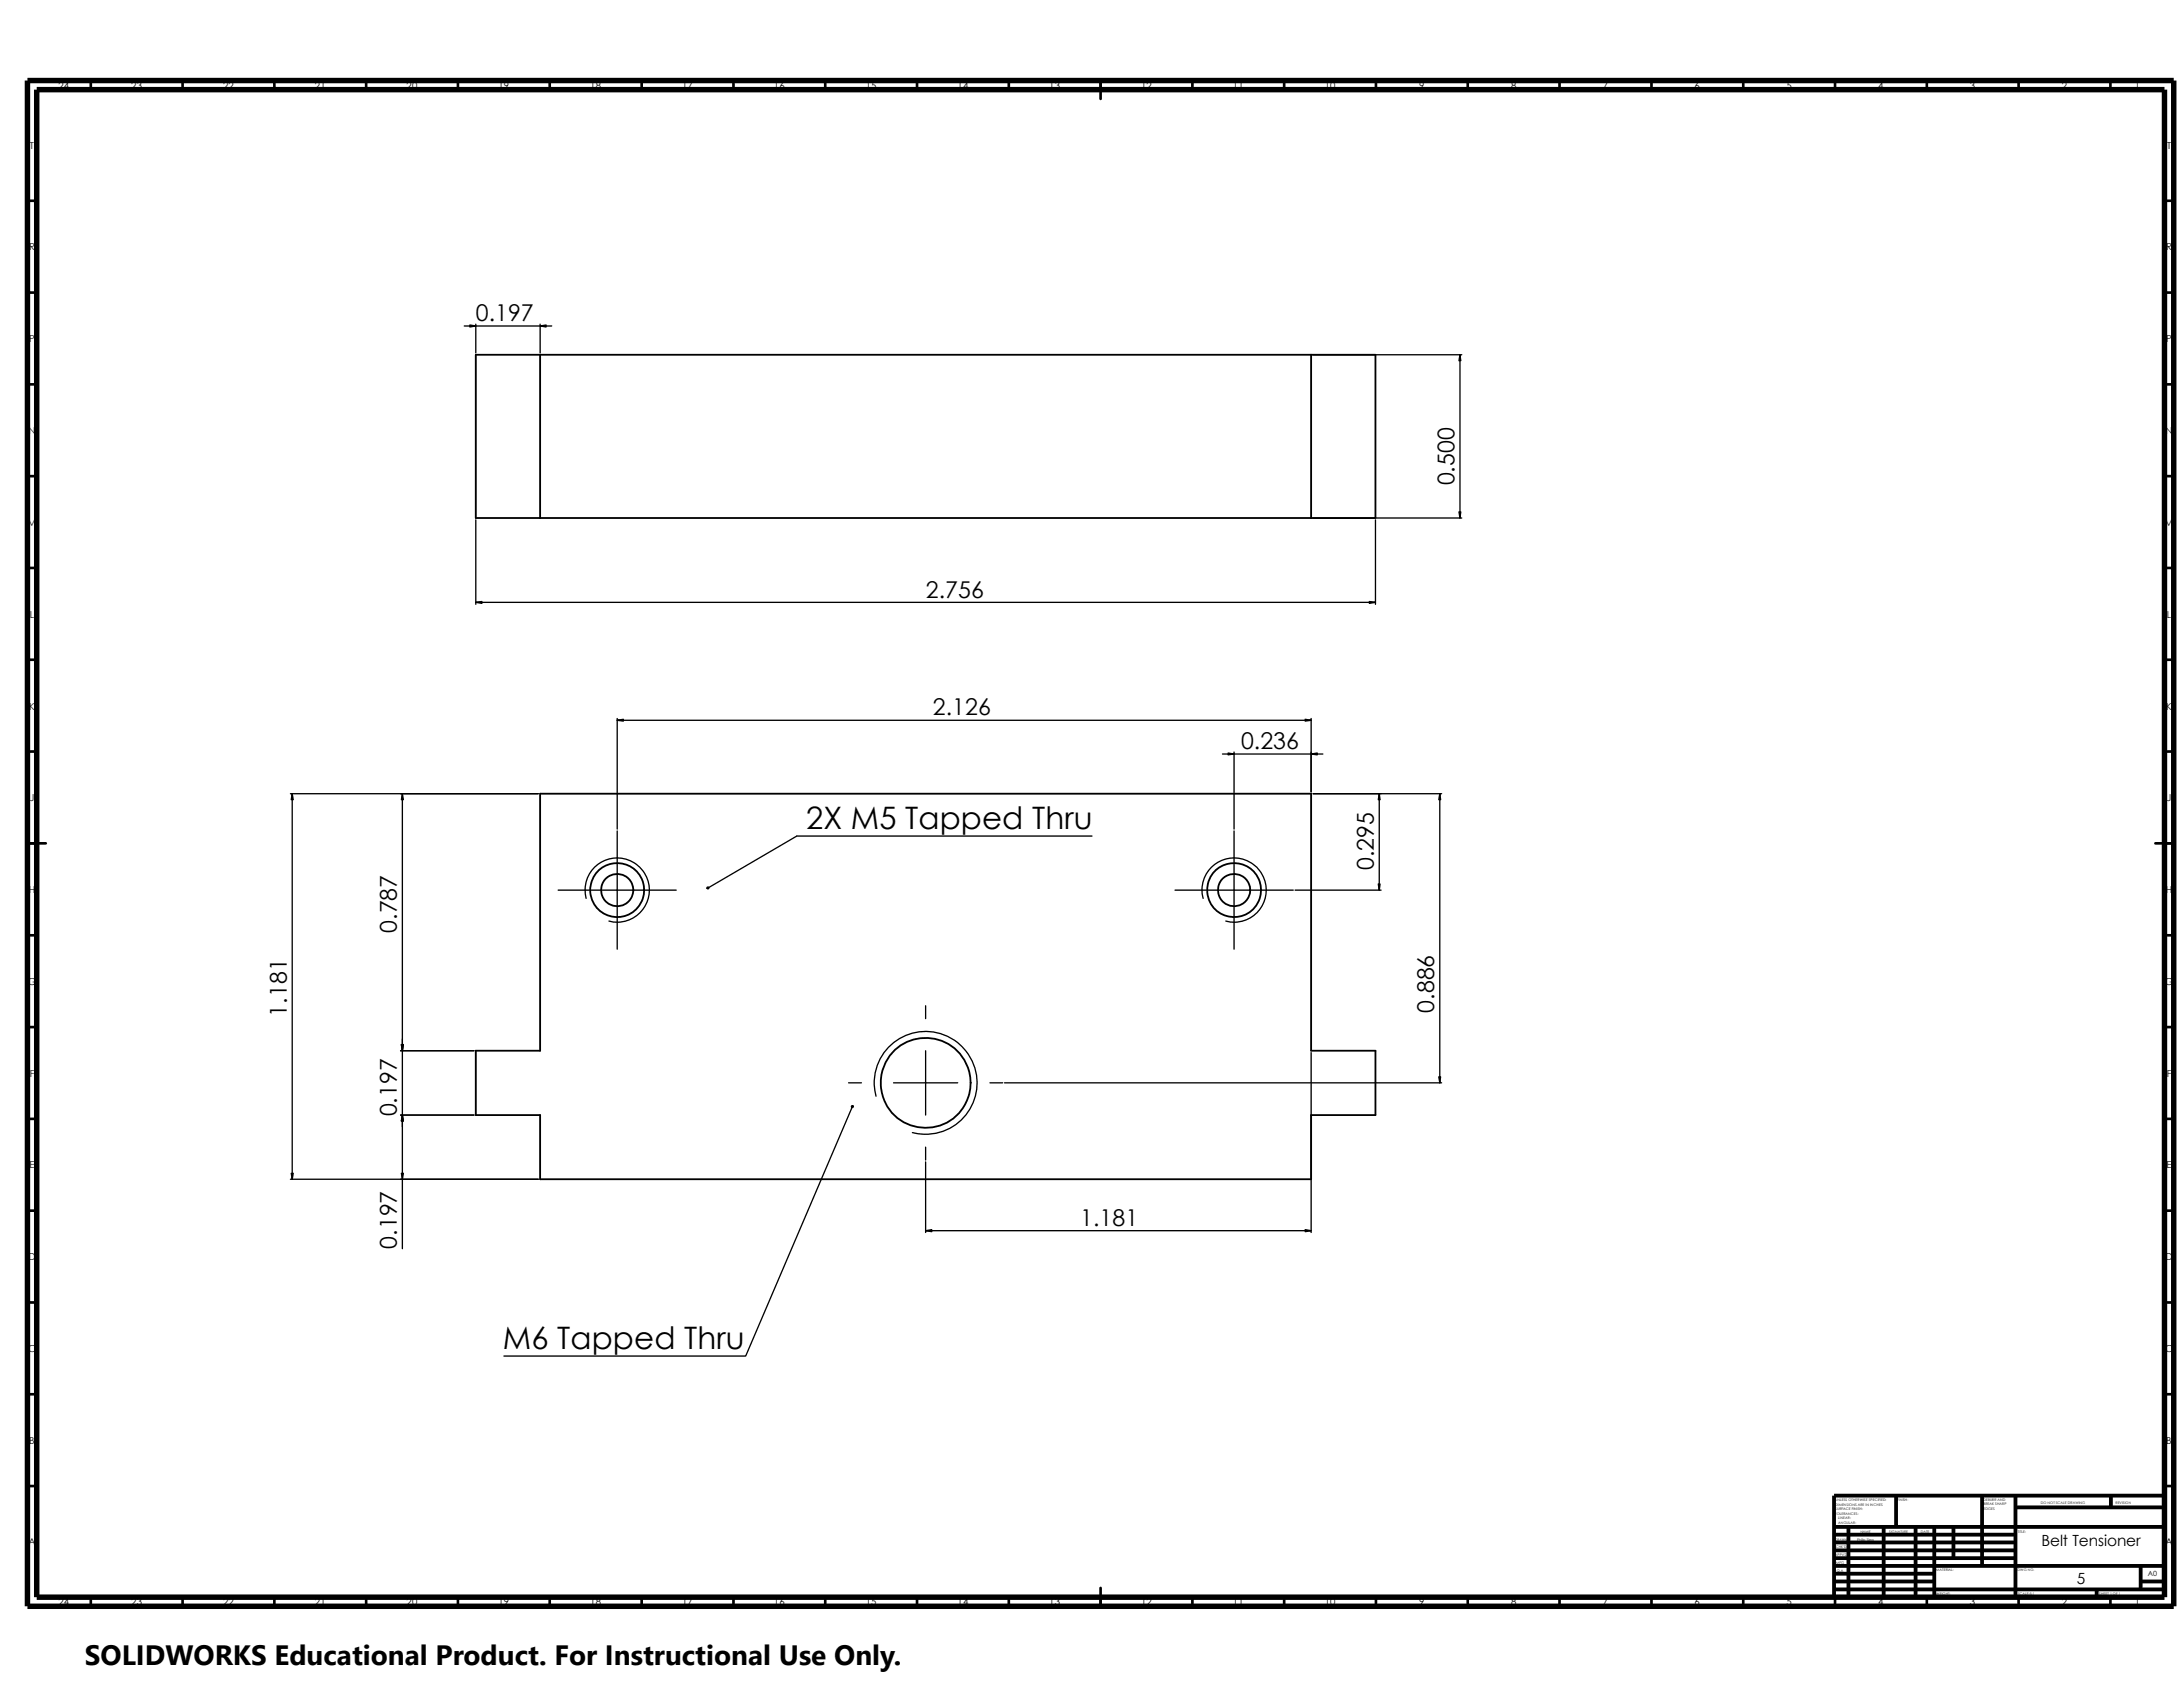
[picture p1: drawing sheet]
<svg xmlns="http://www.w3.org/2000/svg" width="279mm" height="216mm" viewBox="0 0 279 216" stroke-linecap="round" stroke-linejoin="round" font-family="sans-serif">
<defs><g id="words">
<g font-size="4">
<text x="103.2" y="106.1">2X M5 Tapped Thru</text>
<text x="64.4" y="172.7">M6 Tapped Thru</text>
</g>
<text font-size="3.6" x="10.9" y="213">SOLIDWORKS Educational Product. For Instructional Use Only.</text>
<g font-size="3">
<text x="60.9" y="41.1">0.197</text>
<text x="186.2" y="62.1" transform="rotate(-90 186.2 62.1)">0.500</text>
<text x="118.5" y="76.5">2.756</text>
<text x="119.4" y="91.6">2.126</text>
<text x="158.8" y="95.9">0.236</text>
<text x="175.8" y="111.4" transform="rotate(-90 175.8 111.4)">0.295</text>
<text x="50.8" y="119.4" transform="rotate(-90 50.8 119.4)">0.787</text>
<text x="36.7" y="130.1" transform="rotate(-90 36.7 130.1)">1.181</text>
<text x="183.6" y="129.6" transform="rotate(-90 183.6 129.6)">0.886</text>
<text x="50.8" y="142.9" transform="rotate(-90 50.8 142.9)">0.197</text>
<text x="50.8" y="159.8" transform="rotate(-90 50.8 159.8)">0.197</text>
<text x="138.3" y="156.9">1.181</text>
</g>
<g font-size="2">
<text x="261.3" y="197.8">Belt Tensioner</text>
<text x="265.8" y="202.7">5</text>
</g>
<g font-size="1.2">
<text x="7.5" y="11.4">24</text>
<text x="16.8" y="11.4">23</text>
<text x="28.6" y="11.4">22</text>
<text x="40.3" y="11.4">21</text>
<text x="52" y="11.4">20</text>
<text x="63.8" y="11.4">19</text>
<text x="75.5" y="11.4">18</text>
<text x="87.3" y="11.4">17</text>
<text x="99.1" y="11.4">16</text>
<text x="110.8" y="11.4">15</text>
<text x="122.6" y="11.4">14</text>
<text x="134.3" y="11.4">13</text>
<text x="146.1" y="11.4">12</text>
<text x="157.8" y="11.4">11</text>
<text x="169.5" y="11.4">10</text>
<text x="181.7" y="11.4">9</text>
<text x="193.4" y="11.4">8</text>
<text x="205.1" y="11.4">7</text>
<text x="216.9" y="11.4">6</text>
<text x="228.6" y="11.4">5</text>
<text x="240.4" y="11.4">4</text>
<text x="252.1" y="11.4">3</text>
<text x="263.9" y="11.4">2</text>
<text x="273.2" y="11.4">1</text>
<text x="3.8" y="19.1">T</text>
<text x="277.4" y="19.1">T</text>
<text x="3.7" y="32">R</text>
<text x="277.2" y="32">R</text>
<text x="3.7" y="43.8">P</text>
<text x="277.3" y="43.8">P</text>
<text x="3.6" y="55.6">N</text>
<text x="277.2" y="55.6">N</text>
<text x="3.5" y="67.3">M</text>
<text x="277.1" y="67.3">M</text>
<text x="3.8" y="79.1">L</text>
<text x="277.3" y="79.1">L</text>
<text x="3.7" y="90.8">K</text>
<text x="277.3" y="90.8">K</text>
<text x="3.8" y="102.6">J</text>
<text x="277.3" y="102.6">J</text>
<text x="3.7" y="114.3">H</text>
<text x="277.2" y="114.3">H</text>
<text x="3.6" y="126">G</text>
<text x="277.1" y="126">G</text>
<text x="3.8" y="137.8">F</text>
<text x="277.3" y="137.8">F</text>
<text x="3.8" y="149.5">E</text>
<text x="277.3" y="149.5">E</text>
<text x="3.6" y="161.3">D</text>
<text x="277.2" y="161.3">D</text>
<text x="3.6" y="173">C</text>
<text x="277.1" y="173">C</text>
<text x="3.7" y="184.8">B</text>
<text x="277.3" y="184.8">B</text>
<text x="3.6" y="197.8">A</text>
<text x="277.2" y="197.8">A</text>
<text x="7.5" y="205.5">24</text>
<text x="16.8" y="205.5">23</text>
<text x="28.6" y="205.5">22</text>
<text x="40.3" y="205.5">21</text>
<text x="52" y="205.5">20</text>
<text x="63.8" y="205.5">19</text>
<text x="75.5" y="205.5">18</text>
<text x="87.3" y="205.5">17</text>
<text x="99.1" y="205.5">16</text>
<text x="110.8" y="205.5">15</text>
<text x="122.6" y="205.5">14</text>
<text x="134.3" y="205.5">13</text>
<text x="146.1" y="205.5">12</text>
<text x="157.8" y="205.5">11</text>
<text x="169.5" y="205.5">10</text>
<text x="181.7" y="205.5">9</text>
<text x="193.4" y="205.5">8</text>
<text x="205.1" y="205.5">7</text>
<text x="216.9" y="205.5">6</text>
<text x="228.6" y="205.5">5</text>
<text x="240.4" y="205.5">4</text>
<text x="252.1" y="205.5">3</text>
<text x="263.9" y="205.5">2</text>
<text x="273.2" y="205.5">1</text>
</g>
<text font-size=".9" x="274.9" y="201.7">A0</text>
<g font-size=".4">
<text x="234.9" y="193.9">TOLERANCES:</text>
<text x="234.9" y="192.1">UNLESS OTHERWISE SPECIFIED:</text>
<text x="234.9" y="192.7">DIMENSIONS ARE IN INCHES</text>
<text x="234.9" y="193.3">SURFACE FINISH:</text>
<text x="234.9" y="197.2">DRAWN</text>
<text x="235.3" y="195">ANGULAR:</text>
<text x="235.3" y="194.5">LINEAR:</text>
<text x="237.7" y="197.2">Philip Sieg</text>
<text x="238.1" y="196.2">NAME</text>
<text x="241.8" y="196.2">SIGNATURE</text>
<text x="242.8" y="192.1">FINISH:</text>
<text x="245.8" y="196.2">DATE</text>
<text x="253.9" y="193.3">EDGES</text>
<text x="253.9" y="192.1">DEBURR AND</text>
<text x="253.9" y="192.7">BREAK SHARP</text>
<text x="258.3" y="196.2">TITLE:</text>
<text x="261.2" y="192.4">DO NOT SCALE DRAWING</text>
<text x="270.8" y="192.5">REVISION</text>
<text x="234.8" y="199.1">APPV'D</text>
<text x="235" y="198.2">CHK'D</text>
<text x="235" y="200.1">MFG</text>
<text x="235.1" y="201.1">Q.A</text>
<text x="247.8" y="201">MATERIAL:</text>
<text x="258.2" y="201">DWG NO.</text>
<text x="247.8" y="204.1">WEIGHT:</text>
<text x="258.3" y="204.1">SCALE:5:1</text>
<text x="268.7" y="204.1">SHEET 1 OF 1</text>
</g>
</g></defs>
<g fill="none" stroke="#000" stroke-width=".34">
<path d="M11.6 10.3v1.2M23.4 10.3v1.2M35.1 10.3v1.2M46.9 10.3v1.2M58.6 10.3v1.2M70.4 10.3v1.2M82.1 10.3v1.2M93.9 10.3v1.2M105.6 10.3v1.2M117.4 10.3v1.2M129.1 10.3v1.2M140.9 10.3v2.4"/>
<path d="M152.6 10.3v1.2M164.4 10.3v1.2M176.1 10.3v1.2M187.9 10.3v1.2M199.6 10.3v1.2M211.4 10.3v1.2M223.1 10.3v1.2M234.9 10.3v1.2M246.6 10.3v1.2M258.4 10.3v1.2M270.1 10.3v1.2M3.5 37.4h1.2"/>
<path d="M3.5 25.7h1.2M277 37.4h1.2M277 25.7h1.2M3.5 49.2h1.2M277 49.2h1.2M3.5 72.7h1.2M3.5 60.9h1.2M277 72.7h1.2M277 60.9h1.2M3.5 96.2h1.2M3.5 84.4h1.2M277 96.2h1.2"/>
<path d="M277 84.4h1.2M3.5 107.9h2.4M3.5 119.7h1.2M275.9 107.9h2.3M277 119.7h1.2M3.5 131.4h1.2M277 131.4h1.2M3.5 143.2h1.2M3.5 154.9h1.2M277 143.2h1.2M277 154.9h1.2M3.5 166.7h1.2"/>
<path d="M3.5 178.4h1.2M277 166.7h1.2M277 178.4h1.2M3.5 190.2h1.2M277 190.2h1.2M11.6 204.4v1.2M23.4 204.4v1.2M35.1 204.4v1.2M46.9 204.4v1.2M58.6 204.4v1.2M70.4 204.4v1.2M82.1 204.4v1.2"/>
<path d="M93.9 204.4v1.2M105.6 204.4v1.2M117.4 204.4v1.2M129.1 204.4v1.2M140.9 203.2v2.4M152.6 204.4v1.2M164.4 204.4v1.2M176.1 204.4v1.2M187.9 204.4v1.2M199.6 204.4v1.2M211.4 204.4v1.2M223.1 204.4v1.2"/>
<path d="M234.9 204.4v1.2M246.6 204.4v1.2M258.4 204.4v1.2M270.1 204.4v1.2"/>
</g>
<g fill="none" stroke="#000" stroke-width=".49">
<path d="M234.7 196.4h23.3M234.7 197.4h23.3M234.7 198.4h23.3M234.7 199.4h23.3M234.7 195.4h42.3M236.6 195.4v9M241.1 195.4v9M242.7 191.4v4M245.2 195.4v9M247.6 195.4v9M250 195.4v4M253.7 191.4v9"/>
<path d="M258 192.9h19M258 191.4v13M270.2 191.4v1.5M277 191.4h-42.3v13M234.7 200.4h42.3M234.7 201.4h12.9M234.7 202.4h12.9M234.7 203.4h42.3M268.4 203.4v1M274 200.4v3M274 202.4h3"/>
</g>
<path d="M3.5 10.3h274.7v195.3h-274.7zM4.7 11.5h272.3v192.9h-272.3z" fill="none" stroke="#000" stroke-width=".7" stroke-linecap="butt"/>
<g fill="none" stroke="#000" stroke-width=".23">
<path d="M60.9 45.4h115.1v20.9h-115.1zM69.1 45.4v20.9M167.8 45.4v20.9M69.1 101.6h98.7v32.9h8.2v8.2h-8.2v8.2h-98.7v-8.2h-8.2v-8.2h8.2z"/>
<circle cx="79" cy="113.9" r="3.5"/>
<circle cx="79" cy="113.9" r="2.07"/>
<circle cx="157.9" cy="113.9" r="3.5"/>
<circle cx="158" cy="113.9" r="2.07"/>
<circle cx="118.5" cy="138.6" r="5.8"/>
</g>
<g fill="none" stroke="#000" stroke-width=".17">
<path d="M59.4 41.7h11.2M60.9 41.5v3.7M69.1 41.5v3.7M168.1 45.4h19M186.9 45.4v20.9M60.9 66.5v10.8M60.9 77.1h115.1M168.1 66.3h19M176 66.5v10.8M79 91.9v14.2M79 92.2h88.8M156.5 96.5h12.8"/>
<path d="M157.9 96.2v9.9M167.8 91.9v9.4M37.2 101.6h31.7M37.4 101.6v49.3M51.5 101.6v58.2M71.4 113.9h15.2M75 115a4.1 4.1 0 0 1 3.6-5.2 4.1 4.1 0 0 1 4.5 4.4 4.1 4.1 0 0 1-5.2 3.7M79 106.3v15.2M139.8 107h-37.8l-11.4 6.6M150.4 113.9h15.1M154 115a4.1 4.1 0 0 1 3.6-5.2 4.1 4.1 0 0 1 4.5 4.5 4.1 4.1 0 0 1-5.2 3.6M157.9 106.3v15.2"/>
<path d="M165.8 113.9h11M168.1 101.6h16.4M176.5 101.6v12.3M184.3 101.6v37M51.3 134.5h9.4M108.6 138.6h1.7M114.4 138.6h8.2M118.5 128.7v1.7M118.5 134.5v8.2M126.7 138.6h1.6M128.6 138.6h55.9M167.8 134.7v23"/>
<path d="M37.2 150.9h31.7M51.3 142.7h9.4M109.1 141.6l-13.7 31.9h-30.9M112.1 140.3a6.6 6.6 0 0 1 5.8-8.3 6.6 6.6 0 0 1 7.1 7.2 6.6 6.6 0 0 1-8.2 5.7M118.5 146.8v1.7M118.5 148.7v9M118.5 157.5h49.3"/>
</g>
<g fill="#000" stroke="#000" stroke-width=".17">
<path d="M60.1 41.6l.8 .1-.8 .1z" fill-rule="evenodd"/>
<path d="M69.1 41.7l.8-.1v.2z" fill-rule="evenodd"/>
<path d="M186.9 45.4l.1 .8h-.3z" fill-rule="evenodd"/>
<path d="M60.9 77.1l.8-.1v.2z" fill-rule="evenodd"/>
<path d="M175.3 77l.7 .1-.7 .1z" fill-rule="evenodd"/>
<path d="M186.7 65.5h.3l-.1 .8z" fill-rule="evenodd"/>
<path d="M79 92.2l.8-.1v.2z" fill-rule="evenodd"/>
<path d="M157.2 96.4l.7 .1-.7 .1z" fill-rule="evenodd"/>
<path d="M167.8 96.5l.8-.1v.2z" fill-rule="evenodd"/>
<path d="M167 92.1l.8 .1-.8 .1z" fill-rule="evenodd"/>
<path d="M37.4 101.6l.1 .7h-.2z" fill-rule="evenodd"/>
<path d="M51.5 101.6l.1 .7h-.2z" fill-rule="evenodd"/>
<path d="M90.5 113.6l.2-.1v.2h-.2l.1-.1-.1 .1z" fill-rule="evenodd"/>
<path d="M176.4 113.1h.2l-.1 .8z" fill-rule="evenodd"/>
<path d="M176.5 101.6l.1 .7h-.2z" fill-rule="evenodd"/>
<path d="M184.3 101.6l.1 .7h-.3z" fill-rule="evenodd"/>
<path d="M51.4 133.7h.2l-.1 .8z" fill-rule="evenodd"/>
<path d="M51.4 133.7h.2l-.1 .8z" fill-rule="evenodd"/>
<path d="M184.1 137.8h.3l-.1 .8z" fill-rule="evenodd"/>
<path d="M37.3 150.2h.2l-.1 .7z" fill-rule="evenodd"/>
<path d="M51.5 142.7l.1 .8h-.2z" fill-rule="evenodd"/>
<path d="M51.4 150.2h.2l-.1 .7z" fill-rule="evenodd"/>
<path d="M51.5 142.7l.1 .8h-.2z" fill-rule="evenodd"/>
<path d="M109.1 141.5v.1l.1-.1v.2h-.2z" fill-rule="evenodd"/>
<path d="M118.5 157.5l.8-.1v.2z" fill-rule="evenodd"/>
<path d="M167 157.4l.8 .1-.8 .1z" fill-rule="evenodd"/>
</g>
<path d="M10.9 209.2h104.7v6.7h-104.7z" fill="#fff"/>
<use href="#words"/>
</svg>
